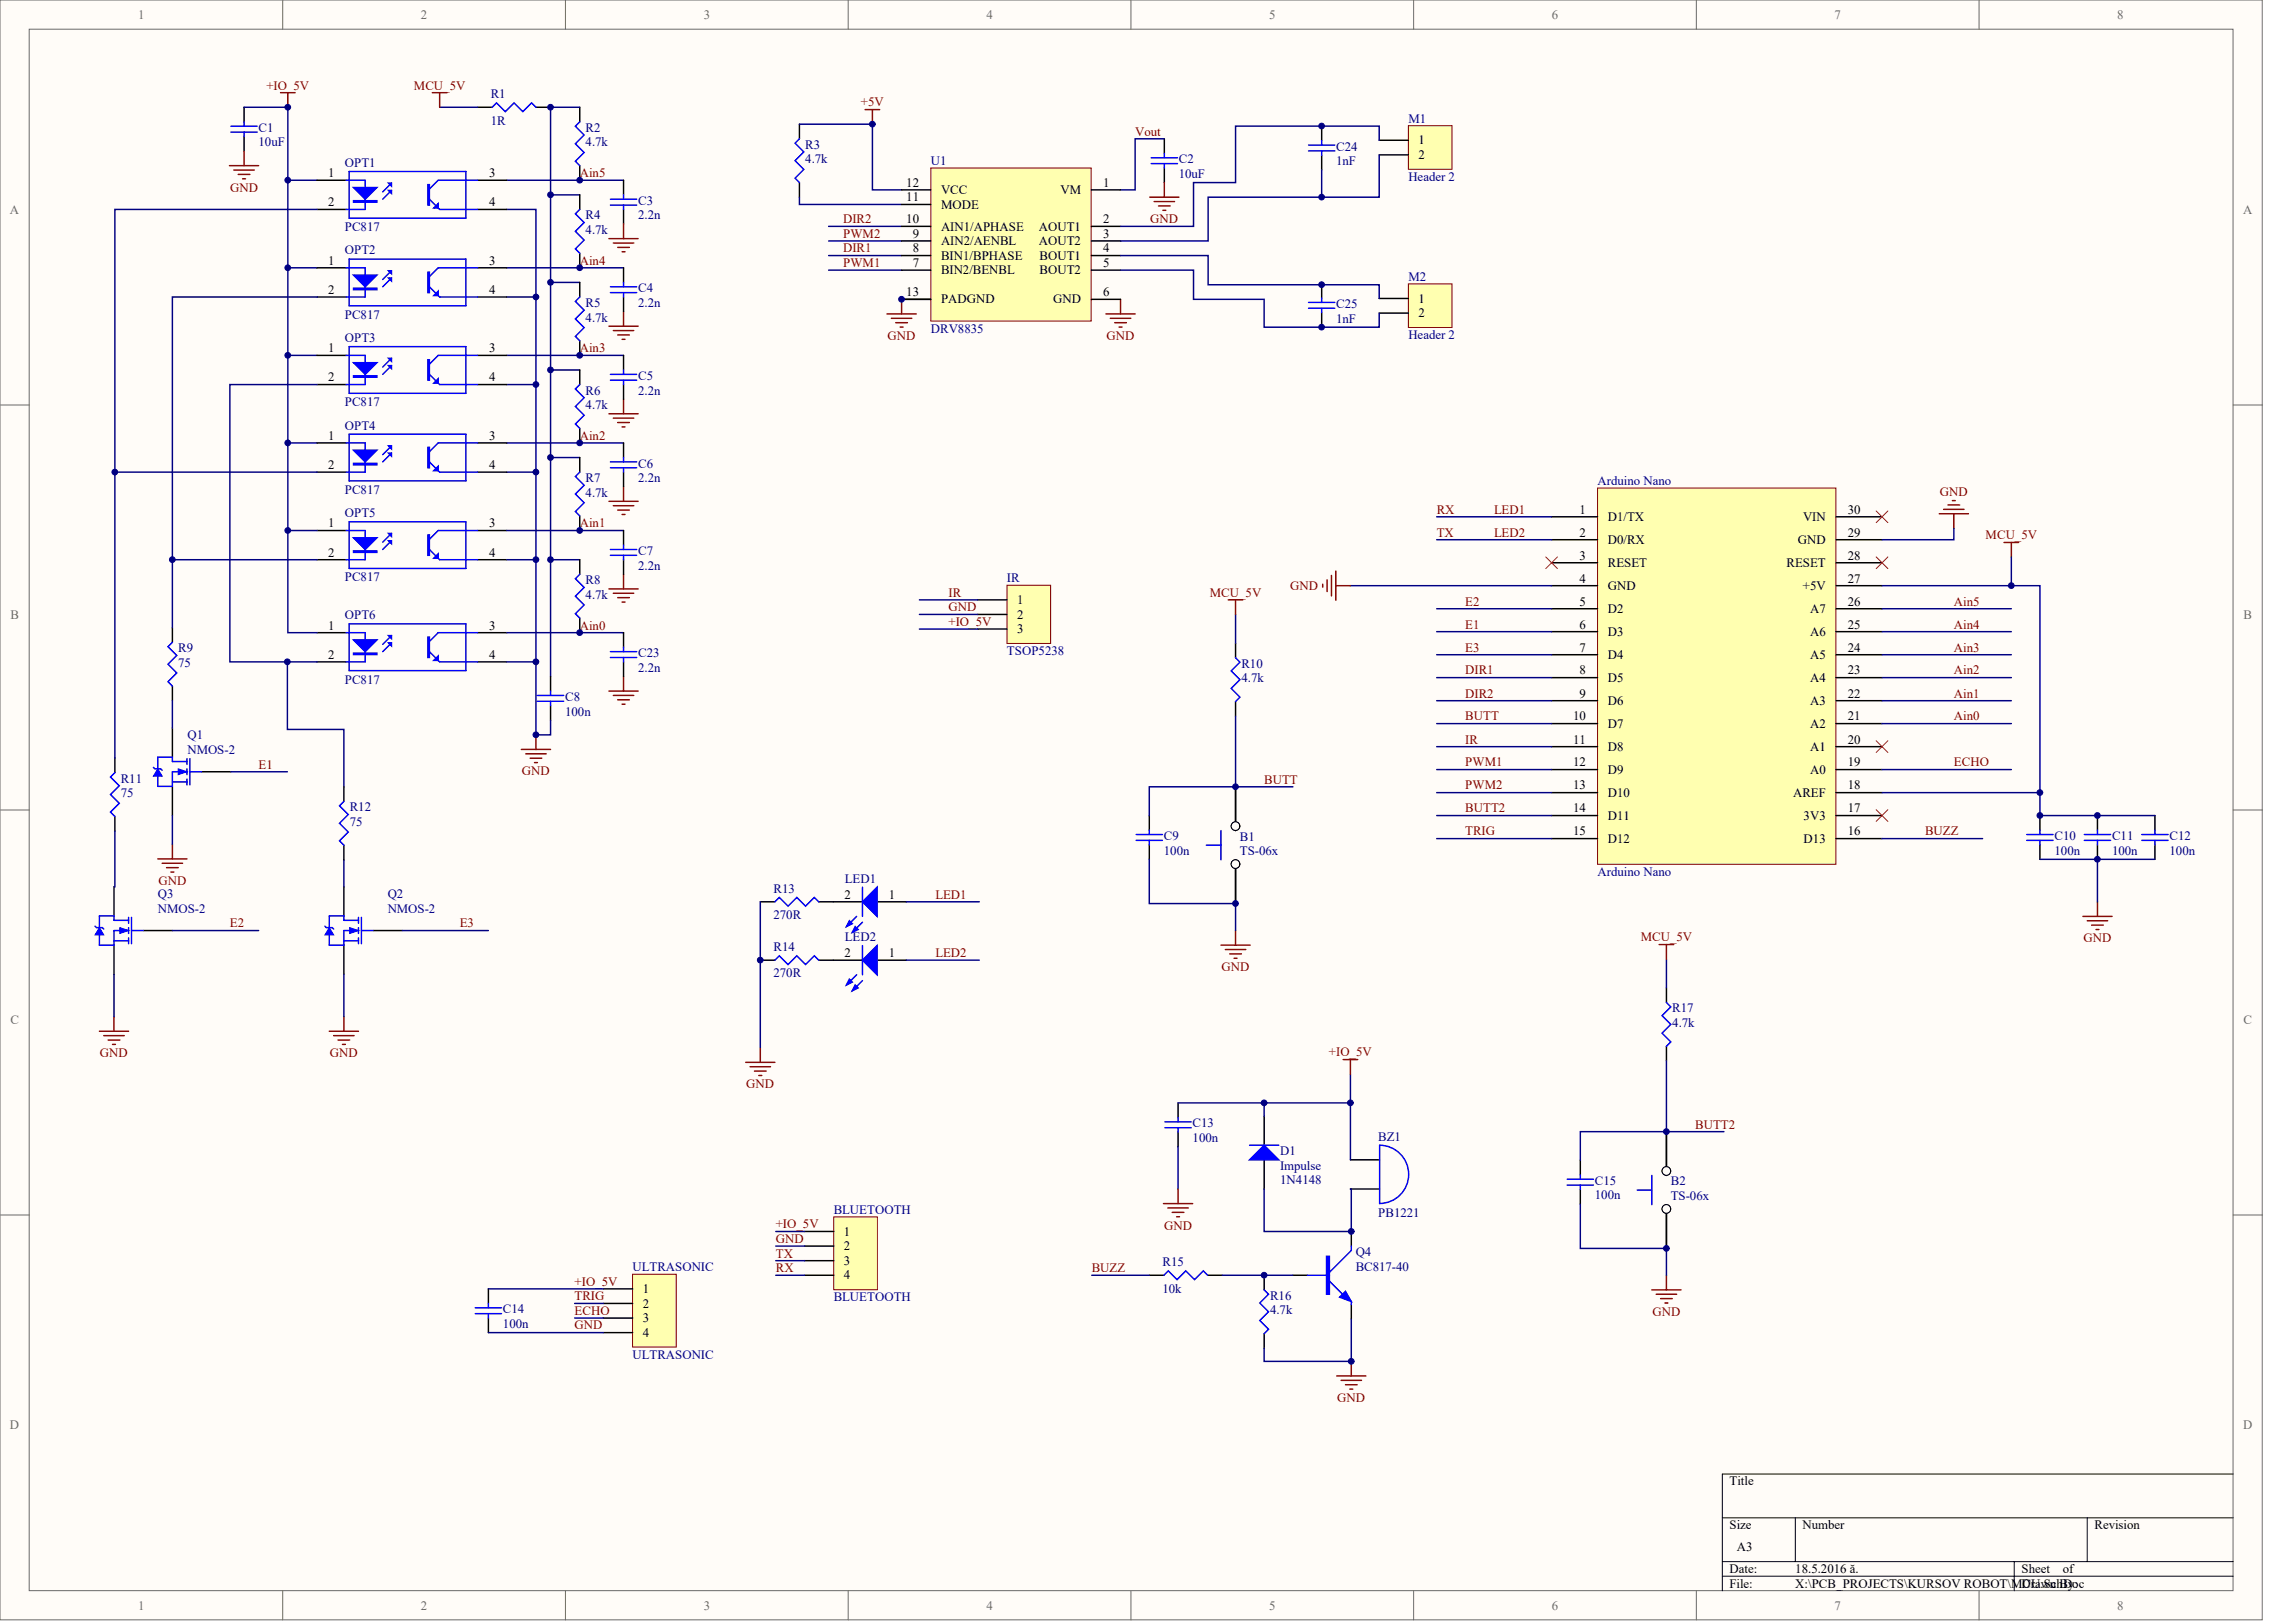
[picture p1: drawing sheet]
<svg xmlns="http://www.w3.org/2000/svg" width="840mm" height="594mm" viewBox="0 0 840 594" stroke-linecap="round" stroke-linejoin="round" font-family="sans-serif">
<defs><g id="words">
<g font-size="4.7" fill="#696969">
<text x="50.6" y="6.9">1</text>
<text x="154.1" y="6.9">2</text>
<text x="257.7" y="6.9">3</text>
<text x="361.2" y="6.9">4</text>
<text x="464.7" y="6.9">5</text>
<text x="568.2" y="6.9">6</text>
<text x="671.8" y="6.9">7</text>
<text x="775.3" y="6.9">8</text>
<text x="3.6" y="78.3">A</text>
<text x="821.3" y="78.3">A</text>
<text x="3.8" y="226.5">B</text>
<text x="821.5" y="226.5">B</text>
<text x="3.8" y="374.8">C</text>
<text x="821.5" y="374.8">C</text>
<text x="3.6" y="523">D</text>
<text x="821.3" y="523">D</text>
<text x="50.6" y="589.2">1</text>
<text x="154.1" y="589.2">2</text>
<text x="257.7" y="589.2">3</text>
<text x="361.2" y="589.2">4</text>
<text x="464.7" y="589.2">5</text>
<text x="568.2" y="589.2">6</text>
<text x="671.8" y="589.2">7</text>
<text x="775.3" y="589.2">8</text>
</g>
<g font-size="4.7" fill="#800000">
<text x="97.5" y="32.8">+IO_5V</text>
<text x="151.6" y="32.8">MCU_5V</text>
<text x="315.2" y="39">+5V</text>
<text x="415.6" y="49.7">Vout</text>
<text x="212.3" y="64.8">Ain5</text>
<text x="84.2" y="70.2">GND</text>
<text x="308.8" y="81.7">DIR2</text>
<text x="421.2" y="81.7">GND</text>
<text x="308.8" y="87">PWM2</text>
<text x="308.8" y="92.4">DIR1</text>
<text x="212.3" y="96.9">Ain4</text>
<text x="308.8" y="97.7">PWM1</text>
<text x="325" y="124.4">GND</text>
<text x="405.2" y="124.4">GND</text>
<text x="212.3" y="128.9">Ain3</text>
<text x="212.3" y="161">Ain2</text>
<text x="710.3" y="181.6">GND</text>
<text x="526.1" y="188">RX</text>
<text x="547.1" y="188">LED1</text>
<text x="212.3" y="193">Ain1</text>
<text x="526.1" y="196.4">TX</text>
<text x="547.1" y="196.4">LED2</text>
<text x="727.1" y="197.4">MCU_5V</text>
<text x="472.5" y="215.9">GND</text>
<text x="347.3" y="218.4">IR</text>
<text x="443" y="218.4">MCU_5V</text>
<text x="536.5" y="221.7">E2</text>
<text x="715.4" y="221.7">Ain5</text>
<text x="347.3" y="223.8">GND</text>
<text x="212.3" y="230.4">Ain0</text>
<text x="347.3" y="229.1">+IO_5V</text>
<text x="536.5" y="230.1">E1</text>
<text x="715.4" y="230.1">Ain4</text>
<text x="536.5" y="238.5">E3</text>
<text x="715.4" y="238.5">Ain3</text>
<text x="536.5" y="246.9">DIR1</text>
<text x="715.4" y="246.9">Ain2</text>
<text x="536.5" y="255.3">DIR2</text>
<text x="715.4" y="255.3">Ain1</text>
<text x="536.5" y="263.7">BUTT</text>
<text x="715.4" y="263.7">Ain0</text>
<text x="536.5" y="272.2">IR</text>
<text x="94.7" y="281.3">E1</text>
<text x="536.5" y="280.5">PWM1</text>
<text x="715.4" y="280.5">ECHO</text>
<text x="191.1" y="283.9">GND</text>
<text x="462.9" y="286.8">BUTT</text>
<text x="536.5" y="289">PWM2</text>
<text x="536.5" y="297.4">BUTT2</text>
<text x="536.5" y="305.8">TRIG</text>
<text x="704.9" y="305.8">BUZZ</text>
<text x="58" y="323.9">GND</text>
<text x="342.5" y="328.9">LED1</text>
<text x="84.2" y="339.5">E2</text>
<text x="168.4" y="339.5">E3</text>
<text x="600.8" y="344.6">MCU_5V</text>
<text x="762.9" y="345">GND</text>
<text x="342.5" y="350.3">LED2</text>
<text x="447.3" y="355.5">GND</text>
<text x="36.6" y="387">GND</text>
<text x="120.8" y="387">GND</text>
<text x="486.6" y="386.7">+IO_5V</text>
<text x="273.3" y="398.4">GND</text>
<text x="620.7" y="413.1">BUTT2</text>
<text x="284.1" y="449.6">+IO_5V</text>
<text x="284.1" y="455">GND</text>
<text x="426.2" y="450.1">GND</text>
<text x="284.1" y="460.3">TX</text>
<text x="284.1" y="465.6">RX</text>
<text x="399.8" y="465.6">BUZZ</text>
<text x="210.4" y="470.6">+IO_5V</text>
<text x="210.4" y="476">TRIG</text>
<text x="210.4" y="481.3">ECHO</text>
<text x="605.1" y="481.7">GND</text>
<text x="210.4" y="486.6">GND</text>
<text x="489.7" y="513.2">GND</text>
</g>
<g font-size="4.7" fill="#000080">
<text x="179.7" y="36">R1</text>
<text x="179.7" y="45.6">1R</text>
<text x="515.7" y="44.8">M1</text>
<text x="94.7" y="53.6">10uF</text>
<text x="94.7" y="48.3">C1</text>
<text x="214.4" y="53.6">4.7k</text>
<text x="214.4" y="48.3">R2</text>
<text x="294.9" y="59.8">4.7k</text>
<text x="294.9" y="54.5">R3</text>
<text x="431.7" y="59.8">C2</text>
<text x="489.3" y="55.2">C24</text>
<text x="126.2" y="61.1">OPT1</text>
<text x="340.8" y="60.3">U1</text>
<text x="431.7" y="65.1">10uF</text>
<text x="489.3" y="60.5">1nF</text>
<text x="515.7" y="66.2">Header 2</text>
<text x="233.7" y="75">C3</text>
<text x="214.4" y="80.3">R4</text>
<text x="233.7" y="80.3">2.2n</text>
<text x="126.2" y="84.6">PC817</text>
<text x="214.4" y="85.7">4.7k</text>
<text x="126.2" y="93.1">OPT2</text>
<text x="233.7" y="107">C4</text>
<text x="515.7" y="102.8">M2</text>
<text x="214.4" y="112.4">R5</text>
<text x="233.7" y="112.4">2.2n</text>
<text x="489.3" y="112.7">C25</text>
<text x="126.2" y="116.6">PC817</text>
<text x="214.4" y="117.7">4.7k</text>
<text x="489.3" y="118.1">1nF</text>
<text x="126.2" y="125.2">OPT3</text>
<text x="340.8" y="121.8">DRV8835</text>
<text x="515.7" y="124.1">Header 2</text>
<text x="233.7" y="139.1">C5</text>
<text x="126.2" y="148.7">PC817</text>
<text x="214.4" y="149.8">4.7k</text>
<text x="214.4" y="144.4">R6</text>
<text x="233.7" y="144.4">2.2n</text>
<text x="126.2" y="157.2">OPT4</text>
<text x="233.7" y="171.1">C6</text>
<text x="214.4" y="176.5">R7</text>
<text x="233.7" y="176.5">2.2n</text>
<text x="585" y="177.5">Arduino Nano</text>
<text x="126.2" y="180.7">PC817</text>
<text x="214.4" y="181.8">4.7k</text>
<text x="126.2" y="189.3">OPT5</text>
<text x="233.7" y="203.2">C7</text>
<text x="233.7" y="208.5">2.2n</text>
<text x="126.2" y="212.8">PC817</text>
<text x="214.4" y="213.9">R8</text>
<text x="368.7" y="213.1">IR</text>
<text x="214.4" y="219.2">4.7k</text>
<text x="126.2" y="226.7">OPT6</text>
<text x="65.3" y="238.8">R9</text>
<text x="368.7" y="239.8">TSOP5238</text>
<text x="65.3" y="244.1">75</text>
<text x="233.7" y="245.9">2.2n</text>
<text x="233.7" y="240.6">C23</text>
<text x="454.6" y="244.4">R10</text>
<text x="126.2" y="250.2">PC817</text>
<text x="454.6" y="249.8">4.7k</text>
<text x="206.9" y="256.6">C8</text>
<text x="206.9" y="261.9">100n</text>
<text x="68.6" y="270.7">Q1</text>
<text x="68.6" y="276">NMOS-2</text>
<text x="44.2" y="286.5">R11</text>
<text x="44.2" y="291.8">75</text>
<text x="128.1" y="297">R12</text>
<text x="128.1" y="302.3">75</text>
<text x="426.2" y="307.5">C9</text>
<text x="454" y="307.7">B1</text>
<text x="752.3" y="307.5">C10</text>
<text x="773.4" y="307.5">C11</text>
<text x="794.4" y="307.5">C12</text>
<text x="426.2" y="312.9">100n</text>
<text x="454" y="313">TS-06x</text>
<text x="752.3" y="312.9">100n</text>
<text x="773.4" y="312.9">100n</text>
<text x="794.4" y="312.9">100n</text>
<text x="309.4" y="323.1">LED1</text>
<text x="585" y="320.6">Arduino Nano</text>
<text x="57.8" y="328.8">Q3</text>
<text x="142" y="328.8">Q2</text>
<text x="283.2" y="326.8">R13</text>
<text x="57.8" y="334.1">NMOS-2</text>
<text x="142" y="334.1">NMOS-2</text>
<text x="283.2" y="336.4">270R</text>
<text x="309.4" y="344.4">LED2</text>
<text x="283.2" y="348.2">R14</text>
<text x="283.2" y="357.8">270R</text>
<text x="612.3" y="370.6">R17</text>
<text x="612.3" y="375.9">4.7k</text>
<text x="436.7" y="412.7">C13</text>
<text x="436.7" y="418">100n</text>
<text x="504.6" y="417.5">BZ1</text>
<text x="468.8" y="422.9">D1</text>
<text x="468.8" y="428.2">Impulse</text>
<text x="468.8" y="433.5">1N4148</text>
<text x="584" y="433.7">C15</text>
<text x="611.8" y="433.9">B2</text>
<text x="584" y="439">100n</text>
<text x="611.8" y="439.3">TS-06x</text>
<text x="305.3" y="444.3">BLUETOOTH</text>
<text x="504.6" y="445.3">PB1221</text>
<text x="496.4" y="459.8">Q4</text>
<text x="231.6" y="465.3">ULTRASONIC</text>
<text x="425.6" y="463.5">R15</text>
<text x="496.4" y="465.1">BC817-40</text>
<text x="425.6" y="473.1">10k</text>
<text x="305.3" y="476.3">BLUETOOTH</text>
<text x="465" y="475.8">R16</text>
<text x="184.2" y="480.8">C14</text>
<text x="465" y="481.1">4.7k</text>
<text x="184.2" y="486.1">100n</text>
<text x="231.6" y="497.3">ULTRASONIC</text>
</g>
<g font-size="4.7">
<text x="519.4" y="52.9">1</text>
<text x="519.4" y="58.2">2</text>
<text x="120.1" y="64.8">1</text>
<text x="179.1" y="64.8">3</text>
<text x="331.8" y="68.4">12</text>
<text x="344.6" y="71">VCC</text>
<text x="388.3" y="71">VM</text>
<text x="403.9" y="68.4">1</text>
<text x="120.1" y="75.5">2</text>
<text x="179.1" y="75.5">4</text>
<text x="331.8" y="73.7">11</text>
<text x="344.6" y="76.4">MODE</text>
<text x="331.8" y="81.7">10</text>
<text x="403.9" y="81.7">2</text>
<text x="334.2" y="87">9</text>
<text x="344.6" y="89.7">AIN2/AENBL</text>
<text x="344.6" y="84.4">AIN1/APHASE</text>
<text x="380.4" y="84.4">AOUT1</text>
<text x="380.4" y="89.7">AOUT2</text>
<text x="403.9" y="87">3</text>
<text x="334.2" y="92.4">8</text>
<text x="344.6" y="95.1">BIN1/BPHASE</text>
<text x="380.6" y="95.1">BOUT1</text>
<text x="403.9" y="92.4">4</text>
<text x="120.1" y="96.9">1</text>
<text x="179.1" y="96.9">3</text>
<text x="334.2" y="97.7">7</text>
<text x="344.6" y="100.4">BIN2/BENBL</text>
<text x="380.6" y="100.4">BOUT2</text>
<text x="403.9" y="97.7">5</text>
<text x="120.1" y="107.6">2</text>
<text x="179.1" y="107.6">4</text>
<text x="331.8" y="108.4">13</text>
<text x="344.6" y="111.1">PADGND</text>
<text x="385.6" y="111.1">GND</text>
<text x="403.9" y="108.4">6</text>
<text x="519.4" y="110.8">1</text>
<text x="519.4" y="116.1">2</text>
<text x="120.1" y="128.9">1</text>
<text x="179.1" y="128.9">3</text>
<text x="120.1" y="139.6">2</text>
<text x="179.1" y="139.6">4</text>
<text x="120.1" y="161">1</text>
<text x="179.1" y="161">3</text>
<text x="120.1" y="171.7">2</text>
<text x="179.1" y="171.7">4</text>
<text x="578.3" y="188">1</text>
<text x="588.7" y="190.7">D1/TX</text>
<text x="660.2" y="190.7">VIN</text>
<text x="676.6" y="188">30</text>
<text x="120.1" y="193">1</text>
<text x="179.1" y="193">3</text>
<text x="578.3" y="196.4">2</text>
<text x="676.6" y="196.4">29</text>
<text x="120.1" y="203.7">2</text>
<text x="179.1" y="203.7">4</text>
<text x="588.7" y="199.1">D0/RX</text>
<text x="658.3" y="199.1">GND</text>
<text x="578.3" y="204.8">3</text>
<text x="588.7" y="207.5">RESET</text>
<text x="654.1" y="207.5">RESET</text>
<text x="676.6" y="204.8">28</text>
<text x="578.3" y="213.2">4</text>
<text x="588.7" y="215.9">GND</text>
<text x="660.1" y="215.9">+5V</text>
<text x="676.6" y="213.2">27</text>
<text x="372.5" y="221.1">1</text>
<text x="578.3" y="221.7">5</text>
<text x="676.6" y="221.7">26</text>
<text x="372.5" y="226.4">2</text>
<text x="588.7" y="224.3">D2</text>
<text x="662.8" y="224.3">A7</text>
<text x="120.1" y="230.4">1</text>
<text x="179.1" y="230.4">3</text>
<text x="372.5" y="231.8">3</text>
<text x="578.3" y="230.1">6</text>
<text x="588.7" y="232.7">D3</text>
<text x="662.8" y="232.7">A6</text>
<text x="676.6" y="230.1">25</text>
<text x="578.3" y="238.5">7</text>
<text x="676.6" y="238.5">24</text>
<text x="120.1" y="241.1">2</text>
<text x="179.1" y="241.1">4</text>
<text x="588.7" y="241.2">D4</text>
<text x="662.8" y="241.2">A5</text>
<text x="578.3" y="246.9">8</text>
<text x="588.7" y="249.6">D5</text>
<text x="662.8" y="249.6">A4</text>
<text x="676.6" y="246.9">23</text>
<text x="578.3" y="255.3">9</text>
<text x="588.7" y="258">D6</text>
<text x="662.8" y="258">A3</text>
<text x="676.6" y="255.3">22</text>
<text x="576" y="263.7">10</text>
<text x="676.6" y="263.7">21</text>
<text x="588.7" y="266.4">D7</text>
<text x="662.8" y="266.4">A2</text>
<text x="576" y="272.2">11</text>
<text x="588.7" y="274.8">D8</text>
<text x="662.8" y="274.8">A1</text>
<text x="676.6" y="272.2">20</text>
<text x="576" y="280.5">12</text>
<text x="676.6" y="280.5">19</text>
<text x="588.7" y="283.2">D9</text>
<text x="662.8" y="283.2">A0</text>
<text x="576" y="289">13</text>
<text x="588.7" y="291.7">D10</text>
<text x="656.6" y="291.7">AREF</text>
<text x="676.6" y="289">18</text>
<text x="576" y="297.4">14</text>
<text x="676.6" y="297.4">17</text>
<text x="576" y="305.8">15</text>
<text x="588.7" y="300">D11</text>
<text x="660.4" y="300">3V3</text>
<text x="676.6" y="305.8">16</text>
<text x="588.7" y="308.5">D12</text>
<text x="660.4" y="308.5">D13</text>
<text x="309.2" y="328.9">2</text>
<text x="325.4" y="328.9">1</text>
<text x="309.2" y="350.3">2</text>
<text x="325.4" y="350.3">1</text>
<text x="309" y="452.3">1</text>
<text x="309" y="457.6">2</text>
<text x="309" y="463">3</text>
<text x="235.4" y="473.3">1</text>
<text x="309" y="468.3">4</text>
<text x="235.4" y="478.6">2</text>
<text x="235.4" y="484">3</text>
<text x="235.4" y="489.3">4</text>
<text x="633.3" y="543.7">Title</text>
<text x="633.3" y="559.8">Size</text>
<text x="660.1" y="559.8">Number</text>
<text x="766.9" y="559.8">Revision</text>
<text x="636" y="567.8">A3</text>
<text x="633.3" y="575.8">Date:</text>
<text x="657.4" y="575.8">18.5.2016 ă.</text>
<text x="740.2" y="575.8">Sheet</text>
<text x="755.3" y="575.8">of</text>
<text x="633.3" y="581.1">File:</text>
<text x="657.4" y="581.1">X:\PCB_PROJECTS\KURSOV ROBOT\MCU.SchDoc</text>
<text x="740.2" y="581.1">Drawn By:</text>
</g>
</g></defs>
<g fill="#fffcf8" stroke="#696969" stroke-width=".37">
<path d="M0 0h828.4v592.9h-828.4z"/>
<path d="M10.7 10.7h807v571.5h-807z"/>
</g>
<g fill="none" stroke="#696969" stroke-width=".37">
<path d="M103.5 0v10.7M207 0v10.7M310.6 0v10.7M414.1 0v10.7M517.6 0v10.7M621.1 0v10.7M724.7 0v10.7M0 148.2h10.7M817.7 148.2h10.7M0 296.5h10.7M817.7 296.5h10.7M0 444.7h10.7"/>
<path d="M817.7 444.7h10.7M103.5 582.3v10.7M207 582.3v10.7M310.6 582.3v10.7M414.1 582.3v10.7M517.6 582.3v10.7M621.1 582.3v10.7M724.7 582.3v10.7"/>
</g>
<path d="M817.7 539.6h-187v42.7M630.7 555.6h187M657.4 555.6v16M764.3 555.6v16M630.7 571.6h187M630.7 577h187M737.5 571.6v10.7" fill="none" stroke="#000" stroke-width=".37"/>
<g fill="none" stroke="#000" stroke-width=".53">
<path d="M89.4 39.3v5.3M174.9 39.3h5.3M196.3 39.3h5.3M212.3 39.3v5.3M89.4 50v5.3M116.1 66h10.7M116.1 76.7h10.7M174.9 66h10.7M174.9 76.7h10.7M212.3 60.6v5.4M228.3 66v5.3M228.3 76.7v5.3"/>
<path d="M116.1 98h10.7M174.9 98h10.7M116.1 108.7h10.7M174.9 108.7h10.7M116.1 130.1h10.7M174.9 130.1h10.7M116.1 140.8h10.7M174.9 140.8h10.7M116.1 162.1h10.7M116.1 172.8h10.7M174.9 162.1h10.7M174.9 172.8h10.7"/>
<path d="M116.1 194.2h10.7M174.9 194.2h10.7M116.1 204.9h10.7M174.9 204.9h10.7M63.1 229.8v5.3M116.1 231.6h10.7M174.9 231.6h10.7M63.1 251.1v5.4M116.1 242.3h10.7M174.9 242.3h10.7M201.6 247.6v5.4M201.6 258.3v5.3"/>
<path d="M42.1 277.5v5.3M63.1 266.5v10.7M42.1 298.8v5.4M63.1 287.8v10.7M73.8 282.5h10.7M125.9 288v5.3M125.9 309.4v5.3M41.7 324.6v10.7M125.9 324.6v10.7M41.7 346v10.6M52.4 340.6h10.7M125.9 346v10.6"/>
<path d="M136.6 340.6h10.7"/>
</g>
<g fill="none" stroke="#00f" stroke-width=".53">
<path d="M180.2 39.3l1.6-1.6 3.2 3.2 3.2-3.2 3.2 3.2 3.2-3.2 1.7 1.6M84.6 48.3h9.6M84.6 46.2h9.6M89.4 44.6v1.6M89.4 48.3v1.7M212.3 44.6l-1.6 1.6 3.2 3.2-3.2 3.2 3.2 3.2-3.2 3.2 1.6 1.6M126.8 66h6.9v10.7h-6.9M127.8 62.8h42.8v17.1h-42.8zM143.3 69.7l-3.2 3.2M143.3 67l-3.2 3.3M157.2 72.9l3.8 3.8h13.9M174.9 66h-14.5l-3.2 3.2"/>
<path d="M223.5 75.1h9.6M223.5 72.9h9.6M228.3 71.3v1.6M228.3 75.1v1.6M126.8 98h6.9v10.7h-6.9M127.8 94.8h42.8v17.1h-42.8zM143.3 99.1l-3.2 3.2M174.9 98h-14.5l-3.2 3.2M143.3 101.8l-3.2 3.2M157.2 105l3.8 3.7h13.9M126.8 130.1h6.9v10.7h-6.9M127.8 126.9h42.8v17.1h-42.8z"/>
<path d="M143.3 133.8l-3.2 3.2M143.3 131.2l-3.2 3.2M157.2 137l3.8 3.8h13.9M174.9 130.1h-14.5l-3.2 3.2M127.8 158.9h42.8v17.1h-42.8zM126.8 162.1h6.9v10.7h-6.9M143.3 165.9l-3.2 3.2M143.3 163.2l-3.2 3.2M157.2 169.1l3.8 3.7h13.9M174.9 162.1h-14.5l-3.2 3.2M126.8 194.2h6.9v10.7h-6.9M127.8 191h42.8v17.1h-42.8z"/>
<path d="M143.3 197.9l-3.2 3.2M143.3 195.3l-3.2 3.2M174.9 194.2h-14.5l-3.2 3.2M157.2 201.1l3.8 3.8h13.9M63.1 235.1l-1.6 1.6 3.2 3.2-3.2 3.2 3.2 3.2-3.2 3.2 1.6 1.6M126.8 231.6h6.9v10.7h-6.9M127.8 228.4h42.8v17.1h-42.8zM143.3 235.3l-3.2 3.2M143.3 232.7l-3.2 3.2M157.2 238.5l3.8 3.8h13.9M174.9 231.6h-14.5l-3.2 3.2M196.8 256.7h9.6"/>
<path d="M196.8 254.6h9.6M201.6 253v1.6M201.6 256.7v1.6M68.5 278.8h-5.4v-1.6h-5.3v4.2M68.5 277.7v2.1M69.5 277.7v9.6M42.1 282.8l-1.6 1.6 3.2 3.2-3.2 3.2 3.2 3.2-3.2 3.2 1.6 1.6M56.2 280.9l.5 .5h2.1l.6 .6M63.1 286.2h5.4M68.5 282.5h-5.4v5.3h-5.3v-3.7M68.5 281.4v2.2M68.5 285.2v2.1"/>
<path d="M69.5 282.5h4.3M125.9 293.3l-1.6 1.6 3.2 3.2-3.2 3.3 3.2 3.2-3.2 3.2 1.6 1.6M34.8 339l.5 .5h2.2l.5 .6M47.1 336.9h-5.4v-1.6h-5.3v4.2M47.1 335.8v2.1M47.1 339.5v2.2M48.2 335.8v9.6M119 339l.5 .5h2.1l.6 .6M131.3 336.9h-5.4v-1.6h-5.3v4.2M131.3 335.8v2.1M131.3 339.5v2.2M132.3 335.8v9.6"/>
<path d="M41.7 344.4h5.4M47.1 340.6h-5.4v5.4h-5.3v-3.8M47.1 343.3v2.1M48.2 340.6h4.2M125.9 344.4h5.4M131.3 340.6h-5.4v5.4h-5.3v-3.8M131.3 343.3v2.1M132.3 340.6h4.3"/>
</g>
<g fill="#00f" stroke="#00f" stroke-width=".53">
<path d="M129.4 196.9h8.6l-4.3 4.2z"/>
<path d="M142.3 195.3h1v1z"/>
<path d="M142.3 197.9h1v1.1z"/>
<path d="M158.8 204.3l1.6-1.6v1.6z"/>
<path d="M129.4 234.3h8.6l-4.3 4.2z"/>
<path d="M142.3 232.7h1v1z"/>
<path d="M142.3 235.3h1v1.1z"/>
<path d="M158.8 241.7l1.6-1.6v1.6z"/>
<path d="M129.4 164.8h8.6l-4.3 4.3z"/>
<path d="M142.3 163.2h1v1.1z"/>
<path d="M142.3 165.9h1v1z"/>
<path d="M158.8 172.3l1.6-1.6v1.6z"/>
<path d="M129.4 132.8h8.6l-4.3 4.2z"/>
<path d="M142.3 131.2h1v1z"/>
<path d="M142.3 133.8h1v1.1z"/>
<path d="M158.8 140.2l1.6-1.6v1.6z"/>
<path d="M129.4 100.7h8.6l-4.3 4.3z"/>
<path d="M142.3 99.1h1v1.1z"/>
<path d="M142.3 101.8h1v1z"/>
<path d="M158.8 108.2l1.6-1.6v1.6z"/>
<path d="M129.4 68.6h8.6l-4.3 4.3z"/>
<path d="M142.3 67h1v1.1z"/>
<path d="M142.3 69.7h1v1.1z"/>
<path d="M158.8 76.1l1.6-1.6v1.6z"/>
<path d="M129.4 201.7h8.6v.5h-8.6z" fill-rule="evenodd"/>
<path d="M156.7 195.8h.5v7.5h-.5z" fill-rule="evenodd"/>
<path d="M129.4 239.1h8.6v.5h-8.6z" fill-rule="evenodd"/>
<path d="M156.7 233.2h.5v7.5h-.5z" fill-rule="evenodd"/>
<path d="M129.4 169.6h8.6v.5h-8.6z" fill-rule="evenodd"/>
<path d="M156.7 163.7h.5v7.5h-.5z" fill-rule="evenodd"/>
<path d="M129.4 137.6h8.6v.5h-8.6z" fill-rule="evenodd"/>
<path d="M156.7 131.7h.5v7.5h-.5z" fill-rule="evenodd"/>
<path d="M129.4 105.5h8.6v.5h-8.6z" fill-rule="evenodd"/>
<path d="M156.7 99.6h.5v7.5h-.5z" fill-rule="evenodd"/>
<path d="M129.4 73.5h8.6v.5h-8.6z" fill-rule="evenodd"/>
<path d="M156.7 67.6h.5v7.5h-.5z" fill-rule="evenodd"/>
</g>
<g fill="none" stroke="#000080" stroke-width=".53">
<path d="M89.4 39.3h16v26.7M161 39.3h13.9M212.3 39.3h-10.7v128.2h10.7M116.1 66h-10.7v96.1h10.7M116.1 76.7h-74v96.1h74M185.6 76.7h10.7v192.3h5.3v-5.4M185.6 66h42.7M201.6 71.3h10.7M105.4 98h10.7M185.6 98h42.7M303.4 82.9h26.7M303.4 88.2h26.7"/>
<path d="M303.4 93.5h26.7M303.4 98.9h26.7M116.1 108.7h-53v96.2h53M185.6 108.7h10.7M201.6 103.4h10.7M105.4 130.1h10.7M185.6 130.1h42.7M201.6 135.4h10.7M116.1 140.8h-31.9v101.5h31.9M185.6 140.8h10.7M42.1 172.8v104.7M105.4 162.1v32.1h10.7"/>
<path d="M185.6 172.8h10.7M185.6 162.1h42.7M201.6 167.5v80.1M105.4 194.2v37.4h10.7M185.6 194.2h42.7M63.1 204.9v24.9M185.6 204.9h10.7M201.6 204.9h10.7M185.6 231.6h42.7M63.1 256.5v10M105.2 242.3v24.7h20.7v21M185.6 242.3h10.7"/>
<path d="M63.1 298.5v10.5M84.5 282.5h20.7M42.1 304.2v20.4h-.4M125.9 314.7v9.9M41.7 356.6v15.5M63.1 340.6h31.6M125.9 356.6v15.5M147.3 340.6h31.5"/>
</g>
<g fill="none" stroke="#800000" stroke-width=".53">
<path d="M102.7 33.9h5.4M105.4 33.9v5.4M89.4 55.3v5.3M84 60.6h10.7M85.6 62.2h7.5M87.2 63.8h4.3M88.8 65.4h1.1M223 87.3h10.7M224.6 88.9h7.5M226.2 90.6h4.3M227.8 92.2h1.1M228.3 82v5.3"/>
<path d="M223 119.4h10.7M228.3 114.1v5.3M324.8 114.9h10.7M326.4 116.5h7.5M328 118.1h4.3M329.6 119.7h1.1M330.1 109.6v5.3M405 114.9h10.6M406.6 116.5h7.4M408.2 118.1h4.2M409.8 119.7h1M410.3 109.6v5.3"/>
<path d="M224.6 121h7.5M226.2 122.6h4.3M227.8 124.2h1.1M223 151.5h10.7M224.6 153.1h7.5M226.2 154.7h4.3M227.8 156.3h1.1M228.3 146.1v5.4M228.3 178.2v5.3M223 183.5h10.7M224.6 185.1h7.5M226.2 186.7h4.3"/>
<path d="M227.8 188.3h1.1M223 215.6h10.7M224.6 217.2h7.5M226.2 218.8h4.3M228.3 210.2v5.4M227.8 220.4h1.1M223 253h10.7M224.6 254.6h7.5M226.2 256.2h4.3M227.8 257.8h1.1M228.3 247.6v5.4M190.9 274.3h10.7"/>
<path d="M192.5 275.9h7.5M194.1 277.5h4.3M195.7 279.1h1.1M196.3 269v5.3M57.8 314.4h10.7M59.4 316h7.5M61 317.6h4.3M62.6 319.2h1.1M63.1 309v5.4M36.4 377.5h10.7M38 379.1h7.5M41.7 372.1v5.4"/>
<path d="M120.6 377.5h10.7M122.2 379.1h7.5M125.9 372.1v5.4M39.6 380.7h4.3M41.2 382.3h1.1M123.8 380.7h4.3M125.4 382.3h1.1"/>
</g>
<g fill="#00f" stroke="#00f" stroke-width=".37">
<path d="M65.3 281.4l3.2 1.1-3.2 1.1z"/>
<path d="M57.8 281.4l1.6 2.7h-3.2z"/>
<path d="M43.9 339.5l3.2 1.1-3.2 1.1z"/>
<path d="M36.4 339.5l1.6 2.7h-3.2z"/>
<path d="M128.1 339.5l3.2 1.1-3.2 1.1z"/>
<path d="M120.6 339.5l1.6 2.7h-3.2z"/>
</g>
<path d="M515.7 46h16v16h-16z" fill="#ffffb0" stroke="#800000" stroke-width=".37"/>
<path d="M505 51.3h10.7M505 56.7h10.7" fill="none" stroke="#000" stroke-width=".53"/>
<path d="M515.7 103.9h16v16h-16z" fill="#ffffb0" stroke="#800000" stroke-width=".37"/>
<path d="M292.7 45.5v5.3M426.3 50.8v5.3M292.7 66.8v5.4M426.3 61.5v5.3M505 109.2h10.7M505 114.6h10.7" fill="none" stroke="#000" stroke-width=".53"/>
<path d="M292.7 50.8l-1.6 1.6 3.2 3.2-3.2 3.2 3.2 3.2-3.2 3.2 1.6 1.6M421.5 59.9h9.6M421.5 57.8h9.6M426.3 56.1v1.7M426.3 59.9v1.6" fill="none" stroke="#00f" stroke-width=".53"/>
<path d="M292.7 45.5h26.7v24h10.7M426.3 50.8h-10.7v18.7h-5.3M292.7 72.2v2.6h37.4" fill="none" stroke="#000080" stroke-width=".53"/>
<path d="M421 72.2h10.7M422.6 73.8h7.5M424.2 75.4h4.3M425.8 77h1.1M426.3 66.8v5.4" fill="none" stroke="#800000" stroke-width=".53"/>
<path d="M340.8 61.5h58.8v56h-58.8z" fill="#ffffb0" stroke="#800000" stroke-width=".37"/>
<g fill="none" stroke="#000" stroke-width=".53">
<path d="M330.1 69.5h10.7M330.1 74.8h10.7M399.6 69.5h10.7M330.1 82.9h10.7M330.1 88.2h10.7M330.1 93.5h10.7M330.1 98.9h10.7M399.6 82.9h10.7M399.6 88.2h10.7M399.6 93.5h10.7M399.6 98.9h10.7M330.1 109.6h10.7"/>
<path d="M399.6 109.6h10.7"/>
</g>
<path d="M316.8 40.1h5.3M319.4 40.1v5.4M273.1 388.9h10.6M274.7 390.5h7.4M276.3 392.1h4.2M277.9 393.7h1M278.4 383.5v5.4" fill="none" stroke="#800000" stroke-width=".53"/>
<path d="M368.7 214.2h16v21.3h-16z" fill="#ffffb0" stroke="#800000" stroke-width=".37"/>
<path d="M358 219.6h10.7M358 224.9h10.7M358 230.2h10.7M278.4 330.1h5.3M299.8 330.1h16M321.2 330.1h10.6M278.4 351.5h5.3M299.8 351.5h16M321.2 351.5h10.6" fill="none" stroke="#000" stroke-width=".53"/>
<path d="M336.7 219.6h21.3M336.7 224.9h21.3M336.7 230.2h21.3M278.4 330.1v53.4M331.8 330.1h26.8M331.8 351.5h26.8" fill="none" stroke="#000080" stroke-width=".53"/>
<path d="M283.7 330.1l1.6-1.6 3.3 3.2 3.2-3.2 3.2 3.2 3.2-3.2 1.6 1.6M313.7 335.4l-3.8 3.8M315.8 337.6l-3.7 3.7M315.8 324.8v10.6M283.7 351.5l1.6-1.6 3.3 3.2 3.2-3.2 3.2 3.2 3.2-3.2 1.6 1.6M313.7 356.8l-3.8 3.7M315.8 346.1v10.7M315.8 358.9l-3.7 3.8" fill="none" stroke="#00f" stroke-width=".53"/>
<g fill="#00f" stroke="#00f" stroke-width=".53">
<path d="M315.8 330.1l5.4-5.3v10.6z"/>
<path d="M311 337l1.1 1.1-2.2 1.1z"/>
<path d="M313.1 339.2l1.1 1-2.1 1.1z"/>
<path d="M315.8 351.5l5.4-5.4v10.7z"/>
<path d="M311 358.4l1.1 1.1-2.2 1z"/>
<path d="M313.1 360.5l1.1 1.1-2.1 1.1z"/>
</g>
<path d="M585 178.6h87.2v137.8h-87.2z" fill="#ffffb0" stroke="#800000" stroke-width=".37"/>
<g fill="none" stroke="#000" stroke-width=".53">
<path d="M568.1 189.2h16.9M568.1 197.6h16.9M672.3 189.2h16.8M672.3 197.6h16.8M568.1 206h16.9M568.1 214.4h16.9M672.3 206h16.8M672.3 214.4h16.8M568.1 222.8h16.9M568.1 231.2h16.9M568.1 239.7h16.9M672.3 222.8h16.8"/>
<path d="M672.3 231.2h16.8M672.3 239.7h16.8M568.1 248h16.9M568.1 256.5h16.9M672.3 248h16.8M672.3 256.5h16.8M568.1 264.9h16.9M568.1 273.3h16.9M672.3 264.9h16.8M672.3 273.3h16.8M568.1 281.7h16.9M568.1 290.1h16.9"/>
<path d="M568.1 298.5h16.9M672.3 281.7h16.8M672.3 290.1h16.8M672.3 298.5h16.8M568.1 307h16.9M672.3 307h16.8M431.4 403.7v5.3M431.4 414.4v5.3M462.9 408.5v10.7M462.9 424.5v10.7M494.5 424.5h10.7M494.5 435.2h10.7"/>
<path d="M494.8 450.8v5.3M420.8 466.8h5.4M442.2 466.8h5.4M462.9 466.8v5.3M473.4 466.8h5.4M494.8 477.5v5.3M462.9 488.2v5.3"/>
</g>
<g fill="none" stroke="#000080" stroke-width=".53">
<path d="M715.4 193.4v4.2h-26.3M494.5 214.4h73.6M736.5 203.9v10.5h-47.4M736.5 214.4h10.5v75.7h-57.9M526.1 231.2h42M526.1 239.7h42M526.1 222.8h42M689.1 231.2h47.4M689.1 239.7h47.4M689.1 222.8h47.4M526.1 256.5h42M526.1 248h42"/>
<path d="M689.1 256.5h47.4M689.1 248h47.4M526.1 264.9h42M526.1 273.3h42M689.1 264.9h47.4M526.1 281.7h42M526.1 290.1h42M689.1 307h36.8M494.5 393.2v31.3M431.4 403.7h31.5M431.4 419.7v15.5M494.5 403.7h-31.6v4.8"/>
<path d="M462.9 435.2v15.6h31.9v-15.6h-.3M399.8 466.8h21M447.6 466.8h25.8M494.8 482.8v15.5h-31.9v-4.8"/>
</g>
<g fill="none" stroke="#800000" stroke-width=".53">
<path d="M710.1 188h10.7M711.7 186.4h7.5M713.3 184.8h4.3M714.9 183.2h1.1M715.4 188v5.4M733.8 198.6h5.3M736.5 198.6v5.3M484.3 213.8v1.1M485.9 212.2v4.3M487.5 210.6v7.5M489.1 209v10.7M489.1 214.4h5.4"/>
<path d="M491.8 387.8h5.3M494.5 387.8v5.4M431.4 435.2v5.4M426 440.6h10.7M427.6 442.2h7.5M429.2 443.8h4.3M430.8 445.4h1.1M494.8 498.3v5.4M489.5 503.7h10.6M491.1 505.3h7.4M492.7 506.9h4.2M494.3 508.5h1"/>
</g>
<path d="M687 203.9l4.3 4.2M691.3 203.9l-4.3 4.2" fill="none" stroke="#f00" stroke-width=".37"/>
<path d="M426.5 412.8h9.7M426.5 410.7h9.7M431.4 409v1.7M431.4 412.8v1.6M457.5 419.2h10.7M494.8 456.1v1.6l-8 8M505.2 440.5a10.7 10.7 0 0 0 10.6-10.6 10.7 10.7 0 0 0-10.6-10.7v21.4M426.2 466.8l1.6-1.6 3.2 3.2 3.2-3.2 3.2 3.2 3.2-3.2 1.6 1.6M462.9 472.1l1.6 1.6-3.2 3.2 3.2 3.3-3.2 3.2 3.2 3.2-1.6 1.6M478.8 466.8h8M486.8 468.9l4.8 4.8M494.8 476.4v1.1" fill="none" stroke="#00f" stroke-width=".53"/>
<g fill="#00f" stroke="#00f" stroke-width=".53">
<path d="M490.5 474.8l2.2-2.1 2.1 3.7z"/>
<path d="M457.5 424.5l5.4-5.3 5.3 5.3z"/>
<path d="M485.7 459.9h1.1v13.8h-1.1z" fill-rule="evenodd"/>
</g>
<path d="M231.6 466.4h16v26.7h-16z" fill="#ffffb0" stroke="#800000" stroke-width=".37"/>
<path d="M452.4 314.7v16M220.9 471.8h10.7M220.9 477.1h10.7M220.9 482.4h10.7M220.9 487.8h10.7" fill="none" stroke="#000" stroke-width=".53"/>
<path d="M526.1 307h42M210.4 477.1h10.5M210.4 482.4h10.5" fill="none" stroke="#000080" stroke-width=".53"/>
<circle cx="452.4" cy="316.3" r="1.58" fill="#fffcf8" stroke="#000" stroke-width=".37"/>
<path d="M452.4 288v16" fill="none" stroke="#000" stroke-width=".53"/>
<circle cx="452.4" cy="302.4" r="1.58" fill="#fffcf8" stroke="#000" stroke-width=".37"/>
<path d="M441.7 309.4h5.4M447.1 304v10.7" fill="none" stroke="#00f" stroke-width=".53"/>
<path d="M452.4 314.7v16" fill="none" stroke="#000" stroke-width=".53"/>
<circle cx="452.4" cy="316.3" r="1.58" fill="#fffcf8" stroke="#000" stroke-width=".37"/>
<path d="M452.4 288v16" fill="none" stroke="#000" stroke-width=".53"/>
<circle cx="452.4" cy="302.4" r="1.58" fill="#fffcf8" stroke="#000" stroke-width=".37"/>
<g fill="none" stroke="#000" stroke-width=".53">
<path d="M483.9 46.2v5.3M483.9 56.8v5.4M212.3 71.3v5.4M212.3 92.7v5.3M228.3 98v5.4M212.3 103.4v5.3M228.3 108.7v5.4M483.9 103.7v5.4M483.9 114.4v5.4M212.3 124.7v5.4M212.3 135.4v5.4M228.3 130.1v5.3"/>
<path d="M212.3 156.8v5.3M228.3 140.8v5.3M212.3 167.5v5.3M228.3 162.1v5.4M228.3 172.8v5.4M212.3 188.8v5.4M228.3 194.2v5.3M212.3 204.9v5.3M228.3 204.9v5.3M212.3 226.2v5.4M228.3 231.6v5.3M452.4 235.4v5.4"/>
<path d="M228.3 242.3v5.3M452.4 256.8v5.3M420.8 298.5v5.4M747 298.5v5.4M768 298.5v5.4M789.1 298.5v5.4M420.8 309.2v5.3M747 309.2v5.3M768 309.2v5.3M789.1 309.2v5.3M178.8 471.8v5.3M178.8 482.4v5.4"/>
</g>
<g fill="none" stroke="#00f" stroke-width=".53">
<path d="M479.1 55.2h9.7M479.1 53.1h9.7M483.9 51.5v1.6M483.9 55.2v1.6M212.3 76.7l-1.6 1.6 3.2 3.2-3.2 3.2 3.2 3.2-3.2 3.2 1.6 1.6M212.3 108.7l-1.6 1.6 3.2 3.2-3.2 3.2 3.2 3.2-3.2 3.2 1.6 1.6M223.5 107.1h9.6M223.5 105h9.6M228.3 103.4v1.6M228.3 107.1v1.6M479.1 112.8h9.7M479.1 110.7h9.7"/>
<path d="M483.9 109.1v1.6M483.9 112.8v1.6M223.5 139.2h9.6M223.5 137h9.6M228.3 135.4v1.6M228.3 139.2v1.6M212.3 140.8l-1.6 1.6 3.2 3.2-3.2 3.2 3.2 3.2-3.2 3.2 1.6 1.6M212.3 172.8l-1.6 1.6 3.2 3.2-3.2 3.2 3.2 3.2-3.2 3.2 1.6 1.6M223.5 171.2h9.6M223.5 169.1h9.6M228.3 167.5v1.6M228.3 171.2v1.6"/>
<path d="M228.3 199.5v1.6M212.3 210.2l-1.6 1.6 3.2 3.2-3.2 3.2 3.2 3.2-3.2 3.2 1.6 1.6M223.5 203.3h9.6M223.5 201.1h9.6M228.3 203.3v1.6M223.5 238.5h9.6M228.3 236.9v1.6M223.5 240.7h9.6M228.3 240.7v1.6M452.4 240.8l1.6 1.6-3.2 3.2 3.2 3.2-3.2 3.2 3.2 3.2-1.6 1.6M416 307.6h9.6M416 305.5h9.6"/>
<path d="M420.8 303.9v1.6M420.8 307.6v1.6M742.1 307.6h9.7M742.1 305.5h9.7M747 303.9v1.6M747 307.6v1.6M763.2 307.6h9.6M763.2 305.5h9.6M768 303.9v1.6M768 307.6v1.6M784.3 307.6h9.6M784.3 305.5h9.6"/>
<path d="M789.1 303.9v1.6M789.1 307.6v1.6M174 478.7h9.6M178.8 477.1v1.6M174 480.8h9.6M178.8 480.8v1.6"/>
</g>
<path d="M762.7 335.4h10.7M764.3 337h7.5M765.9 338.6h4.2M768 330.1v5.3M447.1 346h10.7M448.7 347.6h7.5M450.3 349.2h4.3M451.9 350.8h1M452.4 340.6v5.4M767.5 340.2h1" fill="none" stroke="#800000" stroke-width=".53"/>
<g fill="none" stroke="#000080" stroke-width=".53">
<path d="M505 56.7v15.5h-21.1M505 51.3v-5.1h-52.6v20.6h-15.4v16.1h-26.7M483.9 62.2v10h-41.5v16h-32.1M410.3 98.9h26.7v10.7h25.9v10.2h42.1v-5.2M410.3 93.5h32.1v10.7h41.5v-.5M483.9 104.2h21.1v5M526.1 197.6h42M526.1 189.2h42M452.4 224.9v10.5M452.4 262.1v25.9h-31.6v10.5M452.4 288h21M747 290.1v8.4h42.1"/>
<path d="M420.8 314.5v16.2h31.6v9.9M747 314.5h42.1M768 314.5v15.6M178.8 471.8h42.1M178.8 487.8h42.1"/>
</g>
<path d="M687 187l4.3 4.3M691.3 187l-4.3 4.3M566 203.9l4.3 4.2M570.3 203.9l-4.3 4.2" fill="none" stroke="#f00" stroke-width=".37"/>
<path d="M305.3 445.4h16v26.7h-16z" fill="#ffffb0" stroke="#800000" stroke-width=".37"/>
<path d="M294.6 450.8h10.7M294.6 456.1h10.7M610.2 440.9v16.1M294.6 461.5h10.7M294.6 466.8h10.7" fill="none" stroke="#000" stroke-width=".53"/>
<path d="M689.1 281.7h47.4M284.1 450.8h10.5M284.1 456.1h10.5M284.1 461.5h10.5M284.1 466.8h10.5" fill="none" stroke="#000080" stroke-width=".53"/>
<path d="M687 296.4l4.3 4.3M691.3 296.4l-4.3 4.3" fill="none" stroke="#f00" stroke-width=".37"/>
<circle cx="610.2" cy="442.5" r="1.58" fill="#fffcf8" stroke="#000" stroke-width=".37"/>
<path d="M610.2 414.2v16.1" fill="none" stroke="#000" stroke-width=".53"/>
<circle cx="610.2" cy="428.6" r="1.58" fill="#fffcf8" stroke="#000" stroke-width=".37"/>
<path d="M599.5 435.6h5.3M604.8 430.3v10.6" fill="none" stroke="#00f" stroke-width=".53"/>
<path d="M610.2 440.9v16.1" fill="none" stroke="#000" stroke-width=".53"/>
<circle cx="610.2" cy="442.5" r="1.58" fill="#fffcf8" stroke="#000" stroke-width=".37"/>
<path d="M610.2 414.2v16.1" fill="none" stroke="#000" stroke-width=".53"/>
<circle cx="610.2" cy="428.6" r="1.58" fill="#fffcf8" stroke="#000" stroke-width=".37"/>
<path d="M610.2 361.6v5.4M610.2 383v5.3M578.7 424.7v5.3M578.7 435.4v5.3" fill="none" stroke="#000" stroke-width=".53"/>
<path d="M610.2 367l1.6 1.6-3.2 3.2 3.2 3.2-3.2 3.2 3.2 3.2-1.6 1.6M573.8 433.8h9.7M573.8 431.6h9.7M578.7 430v1.6M578.7 433.8v1.6" fill="none" stroke="#00f" stroke-width=".53"/>
<path d="M158.3 33.9h5.3M161 33.9v5.4M449.7 219.6h5.4M452.4 219.6v5.3M607.5 345.7h5.4M610.2 345.7v5.4M604.8 472.1h10.7M606.4 473.7h7.5M608 475.3h4.3M609.7 476.9h1M610.2 466.8v5.3" fill="none" stroke="#800000" stroke-width=".53"/>
<path d="M526.1 298.5h42M610.2 351.1v10.5M610.2 388.3v25.9h-31.5v10.5M610.2 414.2h21M578.7 440.7v16.3h31.5v9.8" fill="none" stroke="#000080" stroke-width=".53"/>
<path d="M687 271.2l4.3 4.2M691.3 271.2l-4.3 4.2" fill="none" stroke="#f00" stroke-width=".37"/>
<g fill="#000080" stroke="#000080" stroke-width=".37">
<circle cx="42" cy="172.8" r="1.04"/>
<circle cx="63.1" cy="204.8" r="1.04"/>
<circle cx="105.2" cy="242.2" r="1.04"/>
<circle cx="105.4" cy="194.2" r="1.04"/>
<circle cx="105.4" cy="162.1" r="1.04"/>
<circle cx="105.4" cy="130.1" r="1.04"/>
<circle cx="105.4" cy="98" r="1.04"/>
<circle cx="105.4" cy="66" r="1.04"/>
<circle cx="105.4" cy="39.2" r="1.04"/>
<circle cx="196.2" cy="269" r="1.04"/>
<circle cx="196.2" cy="242.2" r="1.04"/>
<circle cx="196.2" cy="204.8" r="1.04"/>
<circle cx="196.2" cy="172.8" r="1.04"/>
<circle cx="196.2" cy="140.7" r="1.04"/>
<circle cx="196.2" cy="108.7" r="1.04"/>
<circle cx="201.6" cy="204.8" r="1.04"/>
<circle cx="201.6" cy="167.5" r="1.04"/>
<circle cx="201.6" cy="135.4" r="1.04"/>
<circle cx="201.6" cy="103.3" r="1.04"/>
<circle cx="201.6" cy="71.3" r="1.04"/>
<circle cx="201.6" cy="39.2" r="1.04"/>
<circle cx="212.3" cy="231.6" r="1.04"/>
<circle cx="212.3" cy="194.2" r="1.04"/>
<circle cx="212.3" cy="162.1" r="1.04"/>
<circle cx="212.3" cy="130.1" r="1.04"/>
<circle cx="212.3" cy="98" r="1.04"/>
<circle cx="212.3" cy="66" r="1.04"/>
<circle cx="278.4" cy="351.4" r="1.04"/>
<circle cx="319.4" cy="45.4" r="1.04"/>
<circle cx="330.1" cy="109.5" r="1.04"/>
<circle cx="452.4" cy="330.7" r="1.04"/>
<circle cx="452.4" cy="288" r="1.04"/>
<circle cx="462.9" cy="466.8" r="1.04"/>
<circle cx="462.9" cy="403.7" r="1.04"/>
<circle cx="483.9" cy="119.7" r="1.04"/>
<circle cx="483.9" cy="104.2" r="1.04"/>
<circle cx="483.9" cy="72.1" r="1.04"/>
<circle cx="483.9" cy="46.1" r="1.04"/>
<circle cx="494.5" cy="403.7" r="1.04"/>
<circle cx="494.8" cy="498.3" r="1.04"/>
<circle cx="494.8" cy="450.7" r="1.04"/>
<circle cx="610.2" cy="456.9" r="1.04"/>
<circle cx="610.2" cy="414.2" r="1.04"/>
<circle cx="736.5" cy="214.4" r="1.04"/>
<circle cx="746.9" cy="298.5" r="1.04"/>
<circle cx="746.9" cy="290.1" r="1.04"/>
<circle cx="768" cy="314.5" r="1.04"/>
<circle cx="768" cy="298.5" r="1.04"/>
</g>
<use href="#words"/>
</svg>
